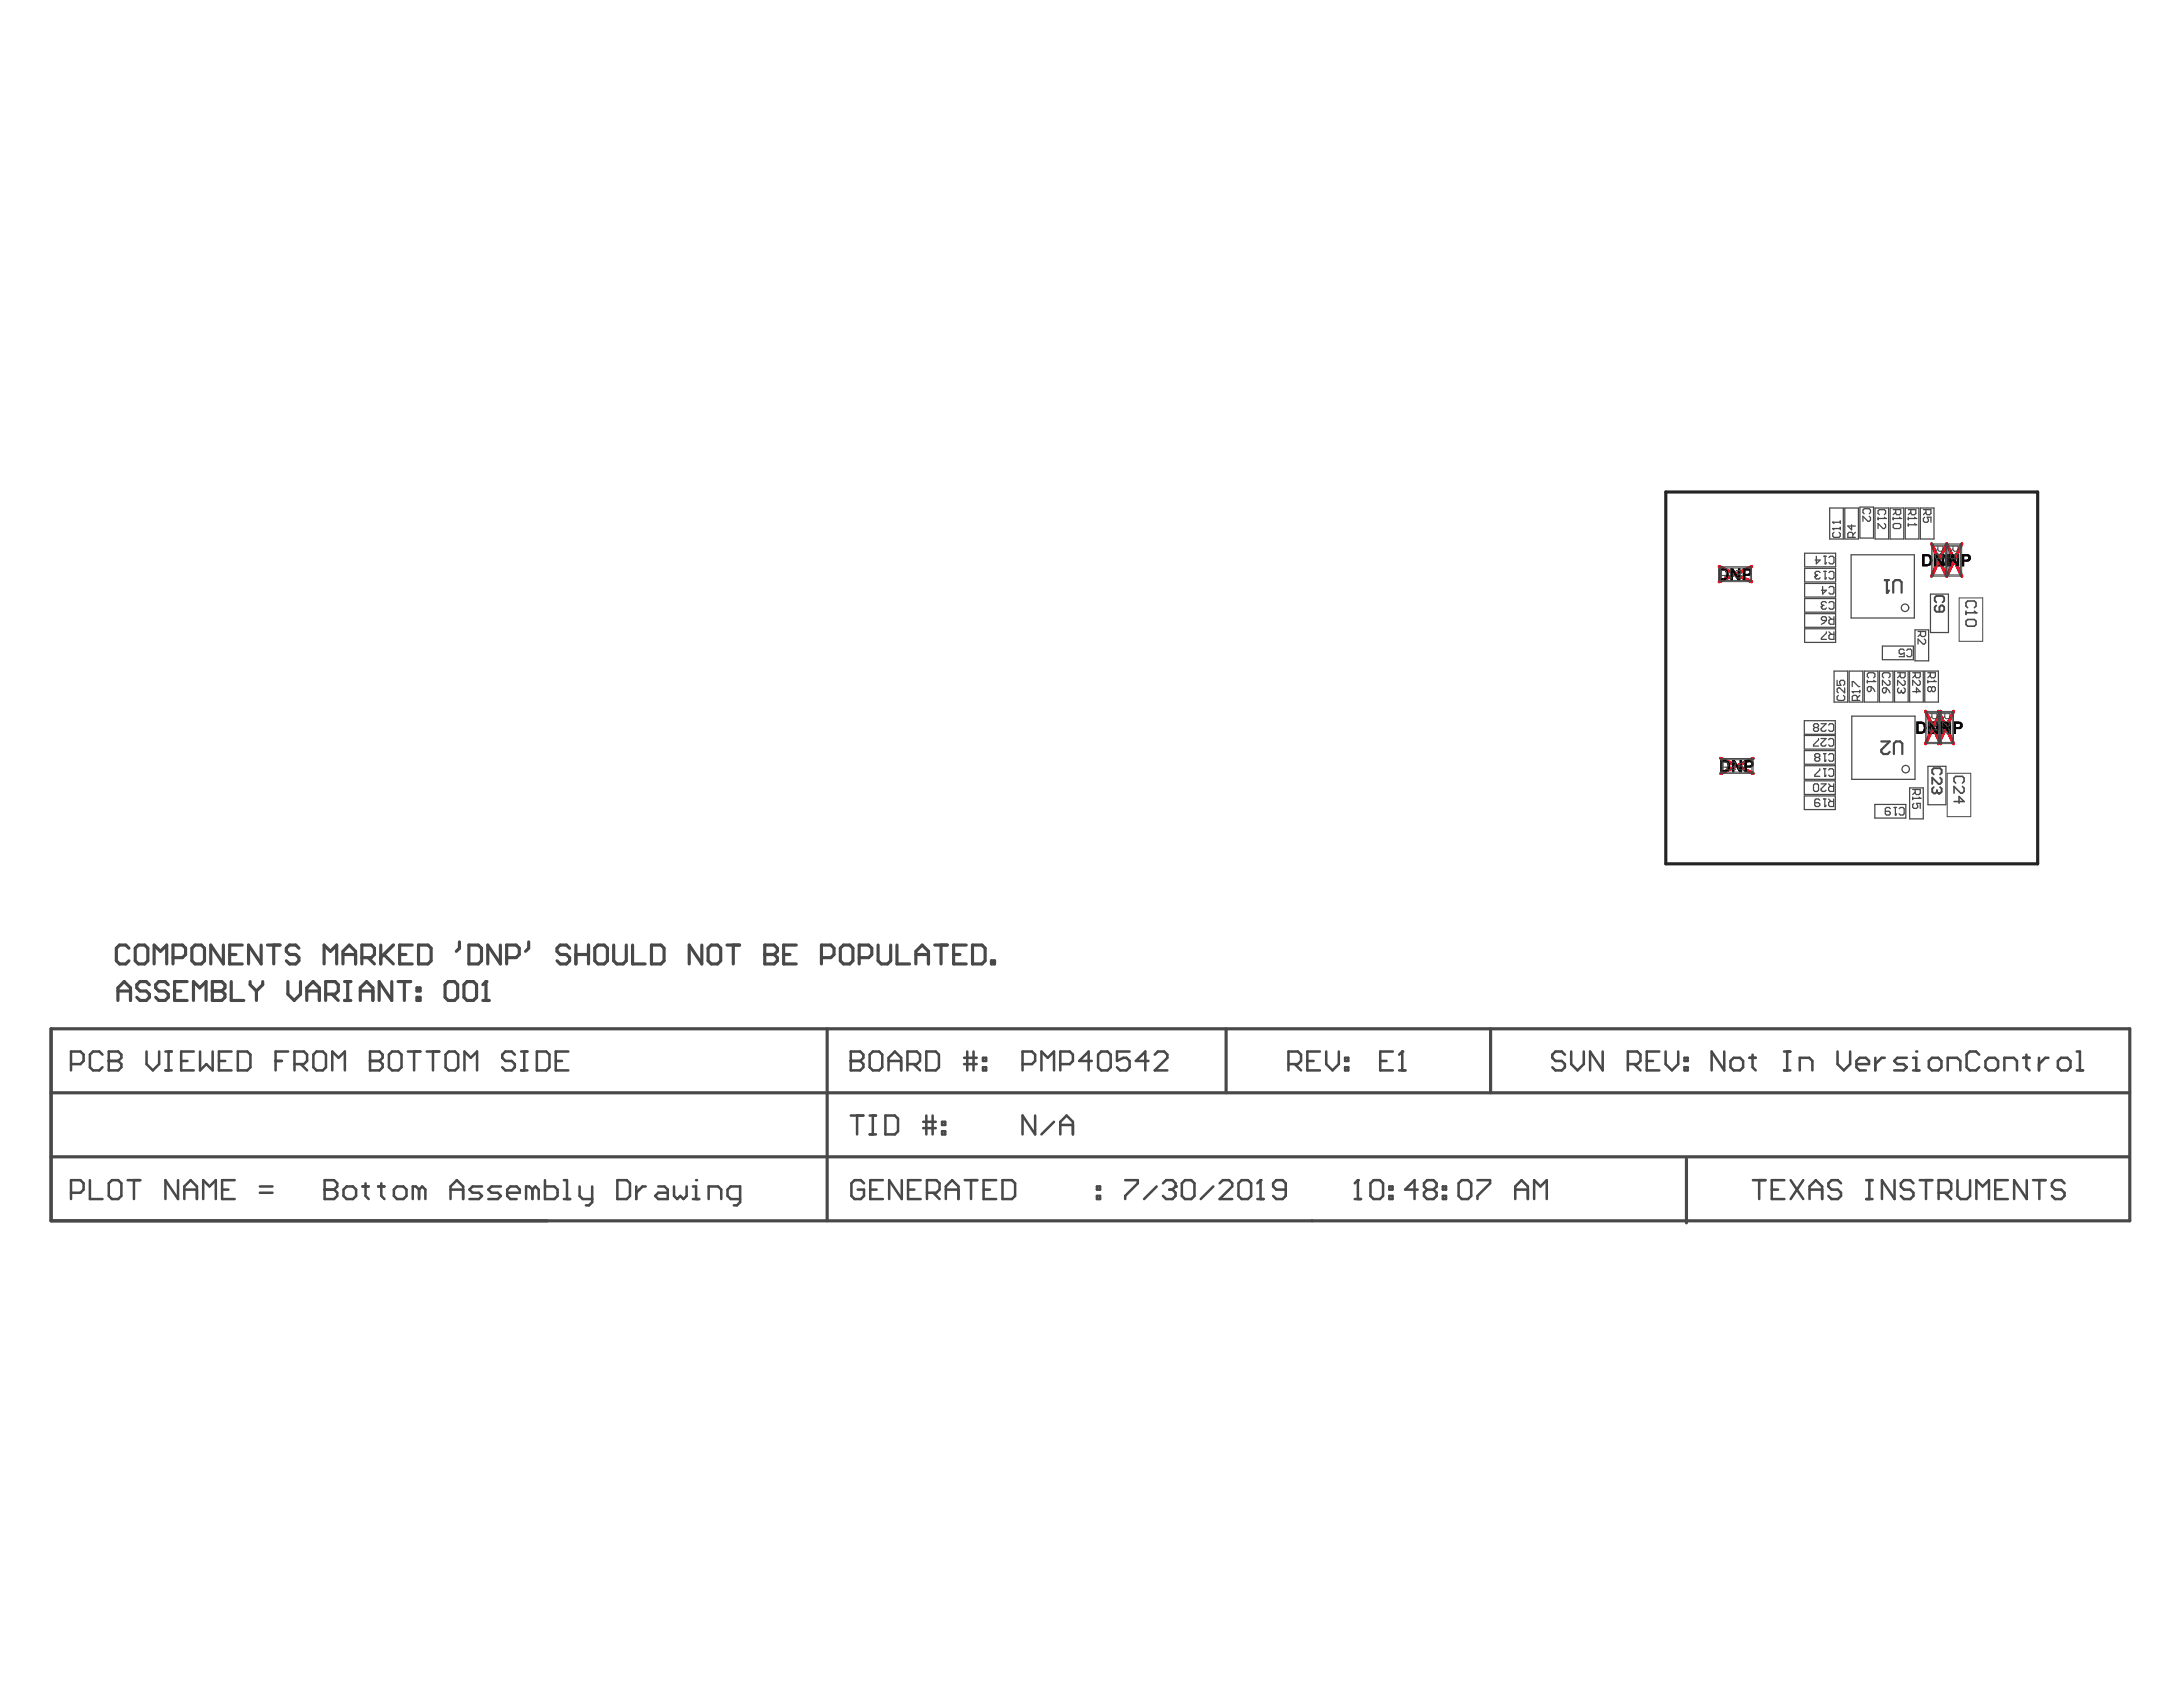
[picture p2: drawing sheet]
<svg xmlns="http://www.w3.org/2000/svg" width="279mm" height="216mm" viewBox="0 0 279 216" stroke-linecap="round" stroke-linejoin="round" font-family="sans-serif">
<path d="M220 72.5l4.2 2M224.2 72.5l-4.2 2M247.2 73.7l2-4.1 1.9 4.1M247.2 69.6l2 4.1 1.9-4.1M220.2 97.1l4.2 1.9M224.4 97.1l-4.2 1.9M246.5 91l1.9 4.2M248.1 91l1.9 4.2M248.4 91l-1.9 4.2M250 91l-1.9 4.2" fill="none" stroke="#ee0e22" stroke-width=".4"/>
<g fill="#000">
<path d="M221.5 72.7h.3l.7 1.1v-1.1h.2v1.6h-.3l-.6-1.1v1.1h-.3zM247.6 70.9h.3l.6 1.1v-1.1h.3v1.6h-.3l-.7-1.1v1.1h-.2zM249.5 70.9h.3l.7 1.1v-1.1h.2v1.6h-.3l-.6-1.1v1.1h-.3zM221.7 97.3h.3l.7 1v-1h.2v1.5h-.3l-.6-1v1h-.3zM246.8 92.3h.3l.7 1.1v-1.1h.2v1.6h-.3l-.6-1v1h-.3zM248.4 92.3h.4l.6 1.1v-1.1h.3v1.6h-.3l-.7-1v1h-.3z"/>
<path d="M220 72.7h.6a.81 .81 0 0 1 .6 .7 .81 .81 0 0 1-.4 .8l-.8 .1zM220.2 73v1h.3a.5 .5 0 0 0 .4-.8 .39 .39 0 0 0-.5-.2z"/>
<path d="M220 72.7h.6a.81 .81 0 0 1 .6 .7 .81 .81 0 0 1-.4 .8l-.8 .1zM220.2 73v1h.3a.5 .5 0 0 0 .4-.8 .39 .39 0 0 0-.5-.2z"/>
<path d="M223.1 72.7h.5a.51 .51 0 0 1 .6 .5 .51 .51 0 0 1-.6 .5h-.2v.6h-.3zM223.4 73v.4h.1a.25 .25 0 0 0 .4-.2 .25 .25 0 0 0-.4-.2z"/>
<path d="M223.1 72.7h.5a.51 .51 0 0 1 .6 .5 .51 .51 0 0 1-.6 .5h-.2v.6h-.3zM223.4 73v.4h.1a.25 .25 0 0 0 .4-.2 .25 .25 0 0 0-.4-.2z"/>
<path d="M246 70.9h.6a.81 .81 0 0 1 .7 .7 .81 .81 0 0 1-.4 .8l-.9 .1zM246.3 71.2v1h.3a.5 .5 0 0 0 .4-.8 .39 .39 0 0 0-.5-.2z"/>
<path d="M246 70.9h.6a.81 .81 0 0 1 .7 .7 .81 .81 0 0 1-.4 .8l-.9 .1zM246.3 71.2v1h.3a.5 .5 0 0 0 .4-.8 .39 .39 0 0 0-.5-.2z"/>
<path d="M248 70.9h.6a.81 .81 0 0 1 .6 .7 .81 .81 0 0 1-.3 .8l-.9 .1zM248.2 71.2v1h.3a.5 .5 0 0 0 .4-.8 .39 .39 0 0 0-.5-.2z"/>
<path d="M248 70.9h.6a.81 .81 0 0 1 .6 .7 .81 .81 0 0 1-.3 .8l-.9 .1zM248.2 71.2v1h.3a.5 .5 0 0 0 .4-.8 .39 .39 0 0 0-.5-.2z"/>
<path d="M249.1 70.9h.6a.51 .51 0 0 1 .6 .5 .51 .51 0 0 1-.6 .5h-.2v.6h-.4zM249.5 71.2v.4h.1a.25 .25 0 0 0 .4-.2 .25 .25 0 0 0-.4-.2z"/>
<path d="M249.1 70.9h.6a.51 .51 0 0 1 .6 .5 .51 .51 0 0 1-.6 .5h-.2v.6h-.4zM249.5 71.2v.4h.1a.25 .25 0 0 0 .4-.2 .25 .25 0 0 0-.4-.2z"/>
<path d="M251.1 70.9h.5a.51 .51 0 0 1 .6 .5 .51 .51 0 0 1-.6 .5h-.2v.6h-.3zM251.4 71.2v.4h.2a.25 .25 0 0 0 .3-.2 .25 .25 0 0 0-.3-.2z"/>
<path d="M251.1 70.9h.5a.51 .51 0 0 1 .6 .5 .51 .51 0 0 1-.6 .5h-.2v.6h-.3zM251.4 71.2v.4h.2a.25 .25 0 0 0 .3-.2 .25 .25 0 0 0-.3-.2z"/>
<path d="M220.2 97.3h.6a.81 .81 0 0 1 .6 .6 .81 .81 0 0 1-.4 .8l-.8 .1zM220.4 97.5v1h.3a.5 .5 0 0 0 .4-.7 .39 .39 0 0 0-.5-.3z"/>
<path d="M220.2 97.3h.6a.81 .81 0 0 1 .6 .6 .81 .81 0 0 1-.4 .8l-.8 .1zM220.4 97.5v1h.3a.5 .5 0 0 0 .4-.7 .39 .39 0 0 0-.5-.3z"/>
<path d="M223.3 97.3h.5a.51 .51 0 0 1 .6 .4 .51 .51 0 0 1-.6 .5h-.2v.6h-.3zM223.6 97.5v.5h.1a.25 .25 0 0 0 .4-.2 .25 .25 0 0 0-.4-.3z"/>
<path d="M223.3 97.3h.5a.51 .51 0 0 1 .6 .4 .51 .51 0 0 1-.6 .5h-.2v.6h-.3zM223.6 97.5v.5h.1a.25 .25 0 0 0 .4-.2 .25 .25 0 0 0-.4-.3z"/>
<path d="M245.3 92.3h.6a.81 .81 0 0 1 .6 .7 .81 .81 0 0 1-.3 .8l-.9 .1zM245.5 92.6v1h.3a.5 .5 0 0 0 .4-.7 .39 .39 0 0 0-.5-.3z"/>
<path d="M245.3 92.3h.6a.81 .81 0 0 1 .6 .7 .81 .81 0 0 1-.3 .8l-.9 .1zM245.5 92.6v1h.3a.5 .5 0 0 0 .4-.7 .39 .39 0 0 0-.5-.3z"/>
<path d="M246.9 92.3h.6a.81 .81 0 0 1 .7 .7 .81 .81 0 0 1-.4 .8l-.9 .1zM247.2 92.6v1h.2a.5 .5 0 0 0 .4-.7 .39 .39 0 0 0-.4-.3z"/>
<path d="M246.9 92.3h.6a.81 .81 0 0 1 .7 .7 .81 .81 0 0 1-.4 .8l-.9 .1zM247.2 92.6v1h.2a.5 .5 0 0 0 .4-.7 .39 .39 0 0 0-.4-.3z"/>
<path d="M248.4 92.3h.5a.51 .51 0 0 1 .6 .5 .51 .51 0 0 1-.6 .5h-.2v.6h-.3zM248.7 92.6v.5h.2a.25 .25 0 0 0 .3-.3 .25 .25 0 0 0-.3-.2z"/>
<path d="M248.4 92.3h.5a.51 .51 0 0 1 .6 .5 .51 .51 0 0 1-.6 .5h-.2v.6h-.3zM248.7 92.6v.5h.2a.25 .25 0 0 0 .3-.3 .25 .25 0 0 0-.3-.2z"/>
<path d="M250 92.3h.5a.51 .51 0 0 1 .7 .5 .51 .51 0 0 1-.7 .5h-.2v.6h-.3zM250.3 92.6v.5h.2a.25 .25 0 0 0 .4-.3 .25 .25 0 0 0-.4-.2z"/>
<path d="M250 92.3h.5a.51 .51 0 0 1 .7 .5 .51 .51 0 0 1-.7 .5h-.2v.6h-.3zM250.3 92.6v.5h.2a.25 .25 0 0 0 .4-.3 .25 .25 0 0 0-.4-.2z"/>
</g>
<path d="M213.2 63h47.6v47.6h-47.6z" fill="none" stroke="#242424" stroke-width=".4"/>
<g fill="none" stroke="#484848" stroke-width=".16">
<path d="M231 70.8h3.9v1.7h-3.9zM231 72.7h3.9v1.8h-3.9zM231 74.7h3.9v1.7h-3.9zM231 76.6h3.9v1.7h-3.9zM231 78.5h3.9v1.8h-3.9zM232.3 73.8h.1M232.3 73.8v.1l.2 .2h.3l.2-.2M232.5 73.6l-.2 .2M232.5 73.6h.1M232.5 71.2v1l.5-.5h-.7M233 73.3l-.2-.2h-.3l-.2 .2v.1l.2 .2M233.1 77.6h.1"/>
<path d="M233.1 79.1l.2-.2h.3l.2 .2v.3h-.5l-.2-.2zM233.1 77.6v.2l.2 .2h.3l.2-.2M233.3 77.5l-.2 .1M233.3 77.5h.1M233.3 75.1v.9l.5-.5h-.7M233.4 73.1h.4M233.4 71.2h.4M233.6 74.1h.1M233.6 72.2h.1M233.6 71.2v1M233.6 73.1v1M233.8 77.2l-.2-.2h-.3l-.2 .2v.1l.2 .2"/>
<path d="M233.8 73.9l-.2 .2M233.8 72l-.2 .2M233.8 79.4l-.4 .3-.3 .2M234.1 75.2l.1-.1h.4l.1 .1v.7l-.1 .1h-.4l-.1-.1M234.1 71.4l.1-.2h.4l.1 .2v.6l-.1 .2h-.4l-.1-.2M234.1 73.3l.1-.2h.4l.1 .2v.6l-.1 .2h-.4l-.1-.2M234.1 77.2l.1-.2h.4l.1 .2v.6l-.1 .2h-.4l-.1-.2M234.1 78.9l.3 .3M234.2 65h1.7v4h-1.7zM234.6 67.6h.1M234.6 66.8h.1M234.6 67.6h.9"/>
<path d="M234.6 67.6l.1 .2M234.6 66.8h.9M234.6 66.8l.1 .2M234.7 78.9v1h-.5l-.1-.2v-.3l.1-.2h.5M234.7 68.1l-.1 .2v.3l.1 .2h.7l.1-.2v-.3l-.1-.2M235.5 66.7v.3M235.5 67.5v.3M236.1 65h1.8v4h-1.8zM236.9 71h8.1v8.1h-8.1zM237 67.2v.6l-.5-.5h1M237.1 68.8v-.5l-.1-.2h-.3l-.2 .2v.5h1M237.5 68.1l-.4 .3"/>
<path d="M238 64.9h1.8v4h-1.8zM238.6 65.8l-.2-.2v-.3l.2-.2h.6l.2 .2v.3l-.2 .2M239.2 66.1l.2 .1v.4l-.2 .1h-.1l-.7-.6v.6M240 65h1.7v4h-1.7zM240.4 66.2v.3M240.4 66.4h.9M240.5 65.9l-.1-.2v-.3l.1-.2h.7l.1 .2v.3l-.1 .2M241.2 67l.1 .2v.3l-.1 .1h-.2l-.6-.6v.6M241.2 66.2l.1 .2M241.3 66.4h.1M241.9 65h1.8v4h-1.8zM242.3 65.2h1v.5l-.2 .2h-.3l-.2-.2v-.5"/>
<path d="M242.3 66.4h1M242.3 67.2l.2-.2h.6l.2 .2v.3l-.2 .1h-.6l-.2-.1zM242.3 66.2v.3M242.6 65.5l-.3 .4M243.1 66.2l.2 .2M243.3 66.4h.1M243.8 65h1.8v4h-1.8zM244.2 66.2v.3M244.2 67v.3M244.2 65.2h1v.5l-.2 .2h-.3l-.1-.2v-.5M244.2 66.4h1M244.2 67.2h1"/>
<path d="M244.6 65.5l-.4 .4M245 66.2l.2 .2M245 67l.2 .2M245.2 66.4h.1M245.2 67.2h.1M245.8 65h1.7v4h-1.7zM246.2 65.2h.9v.5l-.1 .2h-.3l-.2-.2v-.5M246.3 66.2l-.1 .2v.3l.1 .1h.4l.1-.1-.1-.5h.4v.6M246.5 65.5l-.3 .4M247.1 76h2.3v5h-2.3zM230.9 92.2h4v1.8h-4zM230.9 94.1h4v1.8h-4z"/>
<path d="M230.9 96.1h4v1.7h-4zM230.9 98h4v1.7h-4zM230.9 99.9h4v1.8h-4zM231 80.5h3.9v1.7h-3.9zM232.3 93.1l-.2-.2v-.1l.2-.2h.3l.2 .2v.1l-.2 .2M232.3 93.1l-.2 .2v.1l.2 .2h.3l.2-.2v-.1l-.2-.2M232.3 93.1h.3M232.4 96.9l-.1-.1v-.2l.1-.1h.4l.1 .1v.2l-.1 .1M232.4 96.9l-.1 .2v.2l.1 .1h.4l.1-.1v-.2l-.1-.2M232.4 96.9h.4M232.8 94.5v.2l-.7 .6v.2h.7M232.9 98.4v.1l-.6 .7v.2h.6"/>
<path d="M233.1 92.6h.6l-.6 .7v.1l.1 .2h.4l.1-.2M233.1 94.5h.6l-.6 .7v.1l.1 .2h.4l.1-.2M233.4 96.5h.3M233.4 98.4h.3M233.6 97.4h.1M233.6 99.4h.1M233.6 96.5v.9M233.6 98.4v1M233.7 97.3l-.1 .1M233.7 99.2l-.1 .2M233.8 80.9v.1l-.7 .7v.1h.7M234 94.7l.2-.2h.3l.2 .2v.6l-.2 .2h-.3l-.2-.2"/>
<path d="M234 92.8l.2-.2h.3l.2 .2v.6l-.2 .2h-.3l-.2-.2M234 96.6l.2-.1h.3l.2 .1v.7l-.2 .1h-.3l-.2-.1M234 98.5l.2-.1h.3l.2 .1v.7l-.2 .2h-.3l-.2-.2M234.1 80.9l.3 .3M234.7 80.9v.9h-.5l-.1-.1v-.4l.1-.1h.5M234.7 85.9h1.8v4h-1.8zM235.1 87.1v.6h.5l-.1-.3v-.2l.1-.1h.3l.2 .1v.3l-.2 .2M235.3 89l-.2 .2v.3l.2 .1h.6l.2-.1v-.3l-.2-.2M236.1 88v.7l-.6-.7h-.2l-.2 .2v.3l.2 .2M236.7 85.9h1.7v4h-1.7zM237 91.7h8.1v8h-8.1zM237.1 88.5h.1"/>
<path d="M237.1 88.5h.9M237.1 87.9v-.7h.1l.7 .7h.1M237.1 88.5l.1 .2M237.7 89.6v-.4l-.2-.2h-.3l-.1 .2v.4h.9M238 89l-.3 .3M238 88.4v.3M238.6 85.9h1.8v4h-1.8zM239 88l.2-.1h.3v.5l-.2 .1h-.1l-.2-.1zM239 87.1v.3M239 87.2h1M239.2 86.7l-.2-.1v-.3l.2-.2h.6l.2 .2v.3l-.2 .1M239.5 87.9l.3 .3 .2 .3"/>
<path d="M239.8 87.1l.2 .1M240 87.2h.1M240.5 85.9h1.8v4h-1.8zM240.9 82.7h4v1.7h-4zM240.9 88.2l.2-.2h.3v.5l-.1 .2h-.2l-.2-.2zM241.1 86.7l-.2-.1v-.3l.2-.2h.6l.2 .2v.3l-.2 .1M241.4 88l.3 .4 .2 .3M241.7 87.1l.2 .1v.3l-.2 .2h-.1l-.7-.6v.6M242.5 85.9h1.7v4h-1.7zM242.9 86.1h.9v.5l-.1 .1h-.3l-.2-.1v-.5M243 88l-.1 .2v.3l.1 .2h.2l.2-.2M243.2 86.4l-.3 .3"/>
<path d="M243.4 88.5l.1 .2M243.4 88.4v.1M243.5 88.7h.1M243.7 87.1l.1 .1v.3l-.1 .2h-.2l-.6-.6v.6M243.7 88l.1 .2v.3l-.1 .2h-.2M243.7 83.2l-.1-.1h-.4l-.1 .1v.4l.1 .1 .5-.1v.4h-.6M244 83.2l.2-.1h.3l.2 .1v.7l-.2 .1h-.3l-.2-.1M244.4 85.9h1.8v4h-1.8zM244.8 86.1h1v.5l-.2 .1h-.3l-.2-.1v-.5M244.8 88.5h1l-.5-.5v.7M245.1 80.6h1.7v4h-1.7zM245.1 86.4l-.3 .3"/>
<path d="M245.5 80.8h1v.5l-.2 .2h-.3l-.2-.2v-.5M245.6 87.1l.2 .1v.3l-.2 .2h-.2l-.6-.6v.6M245.8 81.1l-.3 .4M246.3 81.8l.2 .1v.4l-.2 .1h-.2l-.6-.6v.6M246.3 85.9h1.8v4h-1.8zM246.7 86.1h1v.5l-.2 .1h-.3l-.1-.1v-.5M246.7 87.2h1M246.7 87.1v.3M246.8 98.1h2.3v4.9h-2.3zM247.1 86.4l-.4 .3M247.2 88l-.1-.1h-.2l-.2 .1v.4l.2 .1h.2l.1-.1M247.2 88l.2-.1h.1l.2 .1v.4l-.2 .1h-.1l-.2-.1"/>
<path d="M247.2 88v.4M247.5 87.1l.2 .1M247.7 87.2h.1M230.9 101.9h4v1.7h-4zM232.1 100.5l.2-.2h.3l.2 .2v.6l-.2 .2h-.3l-.2-.2zM232.9 102.4l-.1-.1h-.4l-.1 .1v.7l.1 .1h.4l.1-.1v-.2l-.1-.2h-.5M233.1 100.3h.6l-.6 .7v.1l.1 .2h.4l.1-.2M233.4 102.3h.3M233.6 103.2h.1M233.6 102.3v.9M233.7 103.1l-.1 .1M234 102.3l.4 .3"/>
<path d="M234 100.3l.4 .3M234.7 100.3v1h-.5l-.2-.2v-.3l.2-.2h.5M234.7 102.3v.9h-.5l-.2-.1v-.4l.2-.1h.5M240 103h3.9v1.7h-3.9zM241.9 103.5l-.1-.2h-.3l-.2 .2v.6l.2 .2h.3l.1-.2v-.1l-.1-.2h-.5M242.4 103.3h.3M242.6 104.3h.1M242.6 103.3v1M242.7 104.1l-.1 .2M243.1 103.5l.1-.2h.4l.1 .2v.6l-.1 .2h-.4l-.1-.2M244.4 100.8h1.8v4h-1.8zM244.8 101h1v.5l-.2 .2h-.3l-.2-.2v-.5"/>
<path d="M244.8 102v.3M244.8 102.2h1M245 102.8l-.2 .2v.3l.2 .2h.3l.1-.2-.1-.5h.5v.7M245.1 101.4l-.3 .3M245.6 102l.2 .2M245.8 102.2h.1"/>
</g>
<g fill="none" stroke="#484848" stroke-width=".13">
<path d="M220.1 72.6h.1v1.8h-.1zM220.1 74.3h4l.1 .1h-.1h-4zM220.1 72.6l4-.1 .1 .1-.1 .1h-4zM224 72.6h.2v1.8h-.1h-.1zM247.3 73.6h1.8v.1h-1.8zM247.3 69.6h1.8v.1v.1h-1.8zM247.3 69.6l.1 .1v4h-.1h-.1zM247.7 69.9h1v.5l-.2 .1h-.3l-.2-.1v-.5M248 70.2l-.3 .3M248.2 71v.4M248.2 71l.1-.1h.2l.2 .1v.4l-.2 .1h-.2l-.1-.1M248.2 71l-.2-.1h-.1l-.2 .1v.4l.2 .1h.1l.2-.1"/>
<path d="M249 69.6l.1 .1v4h-.1zM249.2 69.6l.1 .1v4h-.1zM249.2 73.6h1.8l.1 .1h-.1h-1.8zM249.2 69.6h1.8l.1 .1-.1 .1h-1.8zM249.6 69.9h1v.5l-.2 .1h-.3l-.1-.1v-.5M249.8 70.9l-.2 .1v.4l.2 .1h.6l.2-.1v-.4l-.2-.1h-.1l-.2 .1v.5M250 70.2l-.4 .3M250.8 76.5h3v5.6h-3zM250.9 69.6l.2 .1v4h-.1h-.1zM220.3 97.1h.1v1.8l-.1 .1v-.1zM220.3 98.8h4l.1 .1-.1 .1h-4zM220.3 97.1h4h.1l-.1 .1h-4z"/>
<path d="M224.2 97.1h.2v1.8l-.1 .1-.1-.1zM246.5 91.1h.1v4l-.1 .1v-.1zM246.5 95h3.4l.1 .1-.1 .1h-3.4zM246.5 91.1l3.4-.1 .1 .1-.1 .1h-3.4zM246.9 91.3h1v.5l-.2 .2h-.3l-.1-.2v-.5M246.9 93.3v.3M246.9 93.4h1M247.3 91.7l-.4 .3M247.7 92.3l.2 .2v.3l-.2 .1h-.1l-.7-.6v.6M247.7 93.3l.2 .1M247.9 93.4h.1M248.1 91.1h.2v4l-.1 .1-.1-.1z"/>
<path d="M248.2 95l-.1 .1 .1 .1M248.2 91l-.1 .1 .1 .1M248.2 91.1h.2v4l-.1 .1-.1-.1zM248.3 95l.1 .1-.1 .1M248.3 91l.1 .1-.1 .1M248.6 91.3h1v.5l-.2 .2h-.3l-.2-.2v-.5M248.9 91.7l-.3 .3M249.2 99h3v5.5h-3zM249.4 92.3l.2 .2v.3l-.2 .1h-.2l-.6-.6v.6M249.4 93.3l.2 .1v.4l-.2 .1h-.2l-.6-.6v.6M249.9 91.1h.1v4l-.1 .1v-.1z"/>
</g>
<path d="M6.5 131.7v24.5h266.1v-24.5h-266.1v24.5M6.5 139.9h266.1M105.9 131.7v24.5M156.9 131.7v8.2M190.8 131.7v8.2M6.5 148h266M215.8 148.3v8.2" fill="none" stroke="#484848" stroke-width=".4"/>
<path d="M251.6 79.5l.2-.2h.9l.2 .2v.4l-.2 .2h-.9l-.2-.2zM251.6 78.2v.4M251.6 78.4h1.3M251.8 77.8l-.2-.2v-.5l.2-.2h.9l.2 .2v.5l-.2 .2M252.7 78.2l.2 .2M252.9 78.4h.1M250.1 102.6h1.3l-.7-.7v.9M250.3 100.2l-.2-.2v-.4l.2-.2h.9l.2 .2v.4l-.2 .2M251.2 100.6l.2 .3v.4l-.2 .2h-.2l-.9-.9v.9" fill="none" stroke="#484848" stroke-width=".2"/>
<path d="M247.8 77.1l-.2-.2v-.4l.2-.2h.8l.2 .2v.4l-.2 .2M247.8 77.5l-.2 .2v.4l.2 .2h.8l.2-.2v-.4l-.2-.2h-.2l-.2 .2v.6" fill="none" stroke="#484848" stroke-width=".24"/>
<g fill="none" stroke="#484848" stroke-width=".32">
<path d="M200.3 135l-.4-.4h-.8l-.4 .4v.4l.4 .4h.8l.4 .4v.4l-.4 .4h-.8l-.4-.4M201.1 134.6v1.6l.8 .8 .8-.8v-1.6M205.1 134.6v2.4l-1.6-2.4v2.4M208.3 136.2h1.3l.4-.4v-.8l-.4-.4h-1.3v2.4M209.2 136.2l.8 .8M210.8 135.8h.8M212.4 134.6h-1.6v2.4h1.6M213.2 134.6v1.6l.8 .8 .8-.8v-1.6M215.6 135.4h.4v.4h-.4zM215.6 136.6h.4v.4h-.4zM144 151h1.6v.4l-1.6 1.7v.4M148 151.8l-1.6 1.7"/>
<path d="M148.8 151.4l.4-.4h.9l.4 .4v.4"/>
</g>
<circle cx="150.5" cy="151.8" r=".16" fill="#484848"/>
<path d="M149.7 152.2h.4M150.1 152.2l.4 .4v.5l-.4 .4h-.9l-.4-.4M150.5 151.8l-.4 .4M151.3 151.4l.4-.4h.8l.4 .4v1.7l-.4 .4h-.8l-.4-.4zM155.3 151.8l-1.6 1.7M156.1 151.4l.4-.4h.8l.4 .4v.4l-1.6 1.7h1.6M158.5 151.4l.4-.4h.8l.4 .4v1.7l-.4 .4h-.8l-.4-.4zM160.9 153.5h.8M161.3 151v2.5" fill="none" stroke="#484848" stroke-width=".32"/>
<circle cx="161.3" cy="151" r=".16" fill="#484848"/>
<g fill="none" stroke="#484848" stroke-width=".32">
<path d="M130.9 136.2h1.2l.4-.4v-.8l-.4-.4h-1.2v2.4M133.3 137v-2.4l.8 .8 .8-.8v2.4M135.7 136.2h1.2l.4-.4v-.8l-.4-.4h-1.2v2.4M139.7 135.8h-1.6l1.2-1.2v2.4M140.5 135l.4-.4h.9l.4 .4v1.6l-.4 .4h-.9l-.4-.4zM144.6 134.6h-1.6v1.2l.8-.4h.4l.4 .4v.8l-.4 .4h-.8l-.4-.4M147 135.8h-1.6l1.2-1.2v2.4M147.8 135l.4-.4h.8l.4 .4v.4l-1.6 1.6h1.6M164.9 136.2h1.2l.4-.4v-.8l-.4-.4h-1.2v2.4M165.7 136.2l.8 .8M167.3 135.8h.8M168.9 134.6h-1.6v2.4h1.6"/>
<path d="M169.7 134.6v1.6l.8 .8 .9-.8v-1.6M172.2 136.6h.4v.4h-.4zM172.2 135.4h.4v.4h-.4zM108.9 142.8h1.6M109.7 142.8v2.4M111.3 142.8h.8M111.3 145.2h.8M111.7 142.8v2.4M113.3 142.8h1.2l.4 .4v1.6l-.4 .4h-1.2zM118.2 143.6h1.6M118.2 144.4h1.6M118.6 142.8v2.4"/>
<path d="M119.4 142.8v2.4M120.6 143.6h.4v.4h-.4zM120.6 144.8h.4v.4h-.4zM132.5 142.8v2.4l-1.6-2.4v2.4M134.9 143.6l-1.6 1.6M135.7 145.2v-1.6l.8-.8 .8 .8v1.6M135.7 144h1.6M161.3 151l-.4 .4M164.6 152.2h-1.3l-.4-.4v-.4l.4-.4h.9l.4 .4v1.7l-.4 .4h-.9l-.4-.4M173.4 153.5h.8M173.8 151v2.5"/>
</g>
<path d="M247.5 99.1l-.2-.2v-.4l.2-.2h.8l.2 .2v.4l-.2 .2M248.3 99.5l.2 .2v.4l-.2 .2h-.2l-.8-.8v.8M247.5 100.7l-.2 .2v.4l.2 .2h.2l.2-.2M247.9 101.3l.2 .2M247.9 101.1v.2M248.1 101.5h.1M248.3 100.7l.2 .2v.4l-.2 .2h-.2" fill="none" stroke="#484848" stroke-width=".24"/>
<path d="M220.3 73.6h.5l.2-.1v-.3l-.2-.2h-.5v1M220.7 73.6l.3 .4M221.3 74h.3M221.5 73h.1M221.5 73l-.2 .2M221.5 73v1M222.1 73.2l.2-.2h.3l.2 .2v.1M222.4 73.5h.2M222.6 73.5l.2 .1v.2l-.2 .2h-.3l-.2-.2M222.8 73.3h.1M222.8 73.3l-.2 .2" fill="none" stroke="#484848" stroke-width=".13"/>
<circle cx="173.8" cy="151" r=".16" fill="#484848"/>
<g fill="none" stroke="#484848" stroke-width=".32">
<path d="M108.9 134.6v2.4h1.2l.4-.4v-.4l-.4-.4h-1.2M110.6 151.4l-.4-.4h-.8l-.4 .4v1.7l.4 .4h.8l.4-.4v-.9h-.8M111.4 152.2h.8M113 151h-1.6v2.5h1.6M115.4 151v2.5l-1.6-2.5v2.5M116.2 152.2h.8M117.8 151h-1.6v2.5h1.6M118.6 152.6h1.2l.5-.4v-.8l-.5-.4h-1.2v2.5M119.4 152.6l.9 .9M121.1 152.2h1.6M121.1 153.5v-1.7l.8-.8 .8 .8v1.7M123.5 151h1.6"/>
<path d="M124.3 151v2.5M125.9 152.2h.8M127.5 151h-1.6v2.5h1.6M128.3 151h1.2l.4 .4v1.7l-.4 .4h-1.2zM140.4 153.1h.4v.4h-.4zM140.4 151.8h.4v.4h-.4zM173.8 151l-.4 .4M175.4 151.4l.4-.4h.8l.4 .4v1.7l-.4 .4h-.8l-.4-.4zM177.8 153.1h.4v.4h-.4zM177.8 151.8h.4v.4h-.4zM181.4 152.2h-1.6l1.2-1.2v2.5M182.7 152.2l-.4-.4v-.4l.4-.4h.8l.4 .4v.4l-.4 .4"/>
<path d="M182.7 152.2l-.4 .4v.5l.4 .4h.8l.4-.4v-.5l-.4-.4M182.7 152.2h.8M184.7 153.1h.4v.4h-.4zM184.7 151.8h.4v.4h-.4zM186.7 151.4l.4-.4h.8l.4 .4v1.7l-.4 .4h-.8l-.4-.4zM189.1 151h1.6v.4l-1.6 1.7v.4M193.9 152.2h1.6M193.9 153.5v-1.7l.8-.8 .8 .8v1.7M196.4 153.5v-2.5l.8 .8 .8-.8v2.5"/>
</g>
<circle cx="108.9" cy="135.8" r=".16" fill="#484848"/>
<g fill="none" stroke="#484848" stroke-width=".32">
<path d="M108.9 134.6h1.2l.4 .4v.4l-.4 .4h-1.2M111.3 135l.4-.4h.8l.4 .4v1.6l-.4 .4h-.8l-.4-.4zM113.7 135.8h1.6M113.7 137v-1.6l.8-.8 .8 .8v1.6M116.1 136.2h1.3l.4-.4v-.8l-.4-.4h-1.3v2.4M116.9 136.2l.9 .8M118.6 134.6h1.2l.4 .4v1.6l-.4 .4h-1.2zM123.4 136.2h1.6M123.4 135.4h1.6M123.8 134.6v2.4M124.6 134.6v2.4M125.8 135.4h.4v.4h-.4z"/>
<path d="M125.8 136.6h.4v.4h-.4zM176.7 135.8h.8M178.3 134.6h-1.6v2.4h1.6M179.1 137h.8M179.5 134.6v2.4"/>
</g>
<circle cx="179.5" cy="134.6" r=".16" fill="#484848"/>
<path d="M179.5 134.6l-.4 .4" fill="none" stroke="#484848" stroke-width=".32"/>
<path d="M57 126l.4-.4h.8l.4 .4v1.6l-.4 .4h-.8l-.4-.4zM59.4 126l.4-.4h.8l.4 .4v1.6l-.4 .4h-.8l-.4-.4zM61.8 128h.8M62.2 125.6v2.4" fill="none" stroke="#484848" stroke-width=".4"/>
<circle cx="62.2" cy="125.6" r=".2" fill="#484848"/>
<path d="M62.2 125.6l-.4 .4" fill="none" stroke="#484848" stroke-width=".4"/>
<path d="M220.5 98.2h.5l.2-.2v-.3l-.2-.2h-.5v1M220.9 98.2l.3 .3M221.5 97.7l.2-.2h.3l.2 .2v.2l-.7 .6h.7M222.5 98h.5l.1 .2v.1l-.1 .2h-.4l-.1-.2zM223.1 97.5l-.3 .2-.3 .3" fill="none" stroke="#484848" stroke-width=".13"/>
<path d="M241.2 74.2h.6M241.5 75.9h.1M241.5 74.2v1.7M241.8 75.6l-.3 .3M242.3 75.9v-1.4l.3-.3h.5l.3 .3v1.4M240.8 94.9h1.1l-1.1 1.1v.2l.3 .3h.5l.3-.3M242.4 96.5v-1.3l.3-.3h.5l.3 .3v1.3" fill="none" stroke="#484848" stroke-width=".28"/>
<g fill="none" stroke="#484848" stroke-width=".32">
<path d="M220.7 134.6v2.4l-1.6-2.4v2.4M221.5 135.8l.4-.4h.8l.4 .4v.8l-.4 .4h-.8l-.4-.4zM223.9 135.4h.8M224.3 135v1.6l.4 .4M228.3 137h.8M228.3 134.6h.8M228.7 134.6v2.4M230.4 137v-1.6h1.2l.4 .4v1.2M235.2 134.6v1.6l.8 .8 .8-.8v-1.6M237.6 136.2h1.6v-.4l-.4-.4h-.8l-.4 .4v.8l.4 .4h.8M240 135.4v1.6M241.2 135.4h-.4l-.8 .8"/>
<path d="M244 135.4h-1.2l-.4 .4 .4 .4h.8l.4 .4-.4 .4h-1.2M244.9 137h.8M244.9 135.4h.4v1.6M9.1 152.6h1.2l.4-.4v-.8l-.4-.4h-1.2v2.5M11.5 151v2.5h1.6M13.9 151.4l.4-.4h.8l.4 .4v1.7l-.4 .4h-.8l-.4-.4zM16.3 151h1.7M17.1 151v2.5M22.8 151v2.5l-1.6-2.5v2.5M23.6 153.5v-1.7l.8-.8 .8 .8v1.7M23.6 152.2h1.6M26 153.5v-2.5l.8 .8 .8-.8v2.5"/>
<path d="M28.4 152.2h.8M30 151h-1.6v2.5h1.6M33.3 152.6h1.6M33.3 151.8h1.6M224.4 151h1.6M225.2 151v2.5M226.8 152.2h.8M228.4 151h-1.6v2.5h1.6M229.2 151l1.6 2.5M230.8 151l-1.6 2.5M231.6 152.2h1.6M231.6 153.5v-1.7l.8-.8 .8 .8v1.7"/>
<path d="M235.6 151.4l-.4-.4h-.8l-.4 .4v.4l.4 .4h.8l.4 .4v.5l-.4 .4h-.8l-.4-.4M238.9 151h.8M238.9 153.5h.8M239.3 151v2.5M242.5 151v2.5l-1.6-2.5v2.5M244.9 151.4l-.4-.4h-.8l-.4 .4v.4l.4 .4h.8l.4 .4v.5l-.4 .4h-.8l-.4-.4M245.7 151h1.6M246.5 151v2.5M248.1 152.6h1.2l.4-.4v-.8l-.4-.4h-1.2v2.5M248.9 152.6l.8 .9M250.5 151v2.1l.4 .4h.8l.4-.4v-2.1M253 153.5v-2.5l.8 .8 .8-.8v2.5"/>
<path d="M255.4 152.2h.8M257 151h-1.6v2.5h1.6M259.4 151v2.5l-1.6-2.5v2.5M260.2 151h1.6M261 151v2.5M264.2 151.4l-.4-.4h-.8l-.4 .4v.4l.4 .4h.8l.4 .4v.5l-.4 .4h-.8l-.4-.4"/>
</g>
<circle cx="245.3" cy="134.6" r=".16" fill="#484848"/>
<g fill="none" stroke="#484848" stroke-width=".32">
<path d="M247.3 135.4h.8l.4 .4v.8l-.4 .4h-.8l-.4-.4v-.8zM249.3 137v-1.6h1.2l.4 .4v1.2M253.3 135l-.4-.4h-.8l-.4 .4v1.6l.4 .4h.8l.4-.4M254.1 135.8l.4-.4h.8l.4 .4v.8l-.4 .4h-.8l-.4-.4zM256.5 137v-1.6h1.2l.4 .4v1.2M259 135.4h.8M259.4 135v1.6l.4 .4M261 135.4v1.6M262.2 135.4h-.4l-.8 .8M263.4 135.8l.4-.4h.8l.4 .4v.8l-.4 .4h-.8l-.4-.4zM265.8 137h.8M265.8 134.6h.4v2.4"/>
<path d="M41.5 151v2.5h1.3l.4-.4v-.5l-.4-.4h-1.3"/>
</g>
<circle cx="41.5" cy="152.2" r=".16" fill="#484848"/>
<g fill="none" stroke="#484848" stroke-width=".32">
<path d="M41.5 151h1.3l.4 .4v.4l-.4 .4h-1.3M44 152.2l.4-.4h.8l.4 .4v.9l-.4 .4h-.8l-.4-.4zM46.4 151.8h.8M46.8 151.4v1.7l.4 .4M48.4 151.8h.8M48.8 151.4v1.7l.4 .4M50.8 151.8h.8l.4 .4v.9l-.4 .4h-.8l-.4-.4v-.9zM53.6 152.2l-.4-.4h-.4v1.7M53.6 152.2v1.3M53.6 152.2l.4-.4 .4 .4v1.3M57.7 152.2h1.6M57.7 153.5v-1.7l.8-.8 .8 .8v1.7"/>
<path d="M61.7 151.8h-1.2l-.4 .4 .4 .4h.8l.4 .5-.4 .4h-1.2M64.1 151.8h-1.2l-.4 .4 .4 .4h.8l.4 .5-.4 .4h-1.2M64.9 152.6h1.6v-.4l-.4-.4h-.8l-.4 .4v.9l.4 .4h.8M68.1 152.2l-.4-.4h-.4v1.7M68.1 152.2v1.3M68.1 152.2l.4-.4 .4 .4v1.3M69.8 151v2.5h1.2l.4-.4v-.9l-.4-.4h-1.2M72.2 151h.4v2.5M72.2 153.5h.8M74.2 151.8v1.3l.4 .4h1.2M75.8 151.8v2.1l-.4 .4h-.4M79 151h1.2l.4 .4v1.7l-.4 .4h-1.2z"/>
<path d="M81.4 151.8v1.7M82.6 151.8h-.4l-.8 .8M84.3 151.8h.8l.4 .4v1.3h-1.2l-.4-.4 .4-.5h1.2M86.3 151.8v1.3l.4 .4 .4-.4 .4 .4 .4-.4v-1.3M88.7 153.5h.8M88.7 151.8h.4v1.7"/>
</g>
<circle cx="89.1" cy="151" r=".16" fill="#484848"/>
<path d="M9.1 136.2h1.2l.4-.4v-.8l-.4-.4h-1.2v2.4M13.1 135l-.4-.4h-.8l-.4 .4v1.6l.4 .4h.8l.4-.4M13.9 134.6v2.4h1.2l.4-.4v-.4l-.4-.4h-1.2M90.7 153.5v-1.7h1.2l.4 .4v1.3M94.7 153.5h-1.2l-.4-.4v-.9l.4-.4h1.2v2.1l-.4 .4h-.4" fill="none" stroke="#484848" stroke-width=".32"/>
<circle cx="13.9" cy="135.8" r=".16" fill="#484848"/>
<g fill="none" stroke="#484848" stroke-width=".32">
<path d="M13.9 134.6h1.2l.4 .4v.4l-.4 .4h-1.2M18.8 134.6v1.6l.8 .8 .8-.8v-1.6M21.2 134.6h.8M21.2 137h.8M21.6 134.6v2.4M23.2 135.8h.8M24.8 134.6h-1.6v2.4h1.6M25.6 134.6v2.4l.8-.8 .8 .8v-2.4M28 135.8h.8M29.6 134.6h-1.6v2.4h1.6M30.4 134.6h1.2l.5 .4v1.6l-.5 .4h-1.2zM35.3 135.8h.8"/>
<path d="M36.9 134.6h-1.6v2.4M37.7 136.2h1.2l.4-.4v-.8l-.4-.4h-1.2v2.4M38.5 136.2l.8 .8M40.1 135l.4-.4h.8l.4 .4v1.6l-.4 .4h-.8l-.4-.4zM42.5 137v-2.4l.8 .8 .8-.8v2.4M47.4 134.6v2.4h1.2l.4-.4v-.4l-.4-.4h-1.2"/>
</g>
<circle cx="47.4" cy="135.8" r=".16" fill="#484848"/>
<g fill="none" stroke="#484848" stroke-width=".32">
<path d="M47.4 134.6h1.2l.4 .4v.4l-.4 .4h-1.2M49.8 135l.4-.4h.8l.4 .4v1.6l-.4 .4h-.8l-.4-.4zM52.2 134.6h1.6M53 134.6v2.4M54.6 134.6h1.6M55.4 134.6v2.4M57 135l.4-.4h.8l.4 .4v1.6l-.4 .4h-.8l-.4-.4zM59.4 137v-2.4l.9 .8 .8-.8v2.4M65.9 135l-.4-.4h-.8l-.4 .4v.4l.4 .4h.8l.4 .4v.4l-.4 .4h-.8l-.4-.4M66.7 134.6h.8M66.7 137h.8M67.1 134.6v2.4"/>
<path d="M68.7 134.6h1.2l.4 .4v1.6l-.4 .4h-1.2zM71.1 135.8h.8M72.7 134.6h-1.6v2.4h1.6"/>
</g>
<g fill="none" stroke="#484848" stroke-width=".4">
<path d="M16.5 121.3l-.4-.4h-.8l-.4 .4v1.7l.4 .4h.8l.4-.4M17.3 121.3l.4-.4h.8l.4 .4v1.7l-.4 .4h-.8l-.4-.4zM19.7 123.4v-2.5l.8 .9 .8-.9v2.5M22.1 122.6h1.3l.4-.4v-.9l-.4-.4h-1.3v2.5M24.6 121.3l.4-.4h.8l.4 .4v1.7l-.4 .4h-.8l-.4-.4zM28.6 120.9v2.5l-1.6-2.5v2.5M29.4 122.2h.8M31 120.9h-1.6v2.5h1.6M33.4 120.9v2.5l-1.6-2.5v2.5M34.2 120.9h1.6M35 120.9v2.5M38.3 121.3l-.4-.4h-.9l-.4 .4v.5l.4 .4h.9l.4 .4v.4l-.4 .4h-.9l-.4-.4"/>
<path d="M41.5 123.4v-2.5l.8 .9 .8-.9v2.5M43.9 122.2h1.6M43.9 123.4v-1.6l.8-.9 .8 .9v1.6M46.3 122.6h1.2l.4-.4v-.9l-.4-.4h-1.2v2.5M47.1 122.6l.8 .8M48.7 120.9v2.5M49.1 122.2l1.2 1.2M50.3 120.9l-1.6 1.7M51.1 122.2h.9M52.8 120.9h-1.7v2.5h1.7M53.6 120.9h1.2l.4 .4v1.7l-.4 .4h-1.2zM58.8 120.5v.8l-.4 .5"/>
<path d="M60 120.9h1.2l.4 .4v1.7l-.4 .4h-1.2zM64 120.9v2.5l-1.6-2.5v2.5M64.8 122.6h1.3l.4-.4v-.9l-.4-.4h-1.3v2.5M67.7 120.5v.8l-.4 .5M72.9 121.3l-.4-.4h-.8l-.4 .4v.5l.4 .4h.8l.4 .4v.4l-.4 .4h-.8l-.4-.4M73.7 122.2h1.6M73.7 120.9v2.5M75.3 120.9v2.5M76.1 121.3l.4-.4h.8l.4 .4v1.7l-.4 .4h-.8l-.4-.4zM78.5 120.9v2.1l.4 .4h.9l.4-.4v-2.1M81 120.9v2.5h1.6M83.4 120.9h1.2l.4 .4v1.7l-.4 .4h-1.2z"/>
<path d="M89.8 120.9v2.5l-1.6-2.5v2.5M90.6 121.3l.4-.4h.8l.4 .4v1.7l-.4 .4h-.8l-.4-.4zM93 120.9h1.7M93.9 120.9v2.5M97.9 120.9v2.5h1.2l.4-.4v-.4l-.4-.4h-1.2"/>
</g>
<circle cx="97.9" cy="122.2" r=".2" fill="#484848"/>
<g fill="none" stroke="#484848" stroke-width=".4">
<path d="M15.1 128v-1.6l.8-.8 .8 .8v1.6M15.1 126.8h1.6M19.1 126l-.4-.4h-.8l-.4 .4v.4l.4 .4h.8l.4 .4v.4l-.4 .4h-.8l-.4-.4M21.5 126l-.4-.4h-.8l-.4 .4v.4l.4 .4h.8l.4 .4v.4l-.4 .4h-.8l-.4-.4M22.3 126.8h.8M24 125.6h-1.7v2.4h1.7M24.8 128v-2.4l.8 .8 .8-.8v2.4M27.2 125.6v2.4h1.2l.4-.4v-.4l-.4-.4h-1.2M97.9 120.9h1.2l.4 .4v.5l-.4 .4h-1.2M100.3 122.2h.8M101.9 120.9h-1.6v2.5h1.6M105.1 122.6h1.2l.4-.4v-.9l-.4-.4h-1.2v2.5"/>
<path d="M108 120.9h.8l.4 .4v1.7l-.4 .4h-.8l-.4-.4v-1.7zM110 122.6h1.2l.4-.4v-.9l-.4-.4h-1.2v2.5M112.4 120.9v2.1l.4 .4h.8l.4-.4v-2.1M114.8 120.9v2.5h1.6M117.2 122.2h1.6M117.2 123.4v-1.6l.8-.9 .8 .9v1.6M119.6 120.9h1.6M120.4 120.9v2.5M122.1 122.2h.8M123.7 120.9h-1.6v2.5h1.6M124.5 120.9h1.2l.4 .4v1.7l-.4 .4h-1.2zM126.9 123h.4v.4h-.4z"/>
</g>
<circle cx="27.2" cy="126.8" r=".2" fill="#484848"/>
<g fill="none" stroke="#484848" stroke-width=".4">
<path d="M27.2 125.6h1.2l.4 .4v.4l-.4 .4h-1.2M29.6 125.6v2.4h1.6M32 125.6v.4l.8 .8M32.8 126.8v1.2M33.6 125.6v.4l-.8 .8M36.8 125.6v1.6l.9 .8 .8-.8v-1.6M39.3 126.8h1.6M39.3 128v-1.6l.8-.8 .8 .8v1.6M41.7 127.2h1.2l.4-.4v-.8l-.4-.4h-1.2v2.4M42.5 127.2l.8 .8M44.1 125.6h.8M44.1 128h.8"/>
<path d="M44.5 125.6v2.4M46.1 126.8h1.6M46.1 128v-1.6l.8-.8 .8 .8v1.6M50.1 125.6v2.4l-1.6-2.4v2.4M50.9 125.6h1.7M51.8 125.6v2.4M53.4 126.4h.4v.4h-.4zM53.4 127.6h.4v.4h-.4z"/>
</g>
<g fill="none" stroke="#484848" stroke-width=".16">
<circle cx="243.8" cy="77.8" r=".48"/>
<circle cx="243.9" cy="98.4" r=".48"/>
</g>
</svg>
